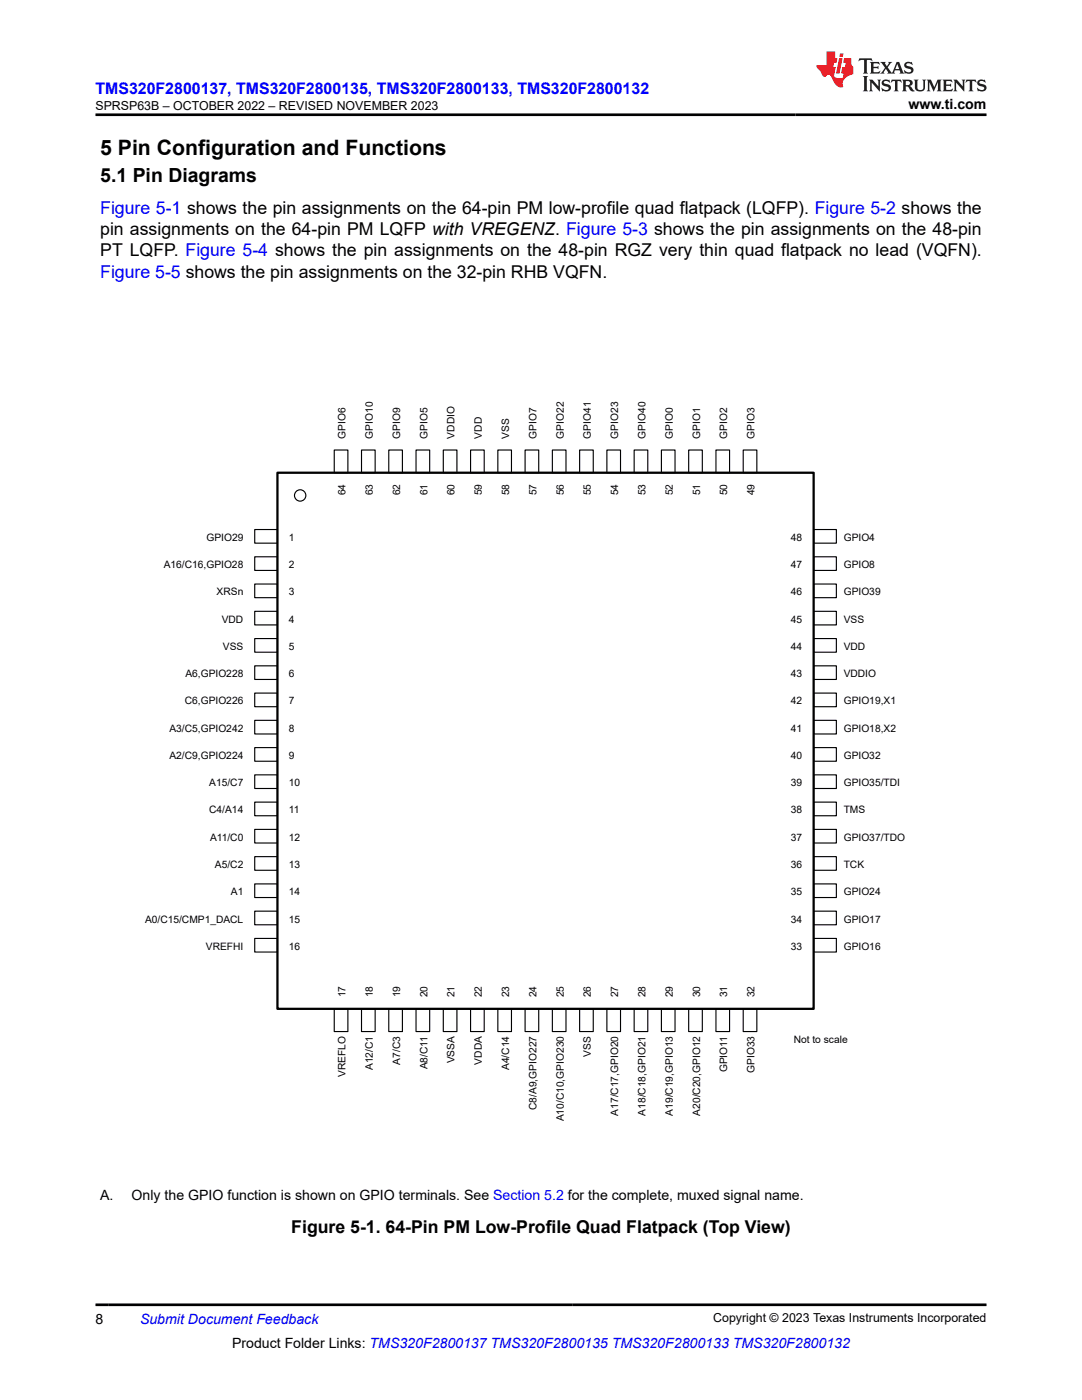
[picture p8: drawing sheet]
<svg xmlns="http://www.w3.org/2000/svg" width="216mm" height="279mm" viewBox="0 0 216 279" stroke-linecap="round" stroke-linejoin="round" font-family="sans-serif">
<defs><g id="words">
<text font-size="4.2" x="20" y="30.9">5 Pin Configuration and Functions</text>
<text font-size="3.9" x="20" y="36.3">5.1 Pin Diagrams</text>
<g font-size="3.5" fill="#00f">
<text x="20" y="42.7">Figure 5-1 shows the pin assignments on the 64-pin PM low-profile quad flatpack (LQFP). Figure 5-2 shows the</text>
<text x="20" y="55.4">Figure 5-5 shows the pin assignments on the 32-pin RHB VQFN.</text>
</g>
<g font-size="3.5">
<text x="20" y="46.9">pin assignments on the 64-pin PM LQFP with VREGENZ. Figure 5-3 shows the pin assignments on the 48-pin</text>
<text x="20" y="51.2">PT LQFP. Figure 5-4 shows the pin assignments on the 48-pin RGZ very thin quad flatpack no lead (VQFN).</text>
<text x="58.1" y="246">Figure 5-1. 64-Pin PM Low-Profile Quad Flatpack (Top View)</text>
</g>
<text font-size="3.2" fill="#00f" x="19" y="18.7">TMS320F2800137, TMS320F2800135, TMS320F2800133, TMS320F2800132</text>
<g font-size="2.8">
<text x="181.3" y="21.8">www.ti.com</text>
<text x="20" y="239.4">A.</text>
<text x="26.3" y="239.4">Only the GPIO function is shown on GPIO terminals. See Section 5.2 for the complete, muxed signal name.</text>
<text x="19" y="264.2">8</text>
<text x="46.3" y="269">Product Folder Links: TMS320F2800137 TMS320F2800135 TMS320F2800133 TMS320F2800132</text>
</g>
<text font-size="2.8" fill="#00f" x="27.9" y="264.2">Submit Document Feedback</text>
<g font-size="2.5">
<text x="19" y="21.9">SPRSP63B – OCTOBER 2022 – REVISED NOVEMBER 2023</text>
<text x="142.3" y="263.9">Copyright © 2023 Texas Instruments Incorporated</text>
</g>
<g font-size="2">
<text x="69" y="87.5" transform="rotate(-90 69 87.5)">GPIO6</text>
<text x="74.4" y="87.5" transform="rotate(-90 74.4 87.5)">GPIO10</text>
<text x="79.8" y="87.5" transform="rotate(-90 79.8 87.5)">GPIO9</text>
<text x="85.3" y="87.5" transform="rotate(-90 85.3 87.5)">GPIO5</text>
<text x="90.7" y="87.5" transform="rotate(-90 90.7 87.5)">VDDIO</text>
<text x="96.2" y="87.5" transform="rotate(-90 96.2 87.5)">VDD</text>
<text x="101.6" y="87.5" transform="rotate(-90 101.6 87.5)">VSS</text>
<text x="107" y="87.5" transform="rotate(-90 107 87.5)">GPIO7</text>
<text x="112.5" y="87.5" transform="rotate(-90 112.5 87.5)">GPIO22</text>
<text x="117.9" y="87.5" transform="rotate(-90 117.9 87.5)">GPIO41</text>
<text x="123.4" y="87.5" transform="rotate(-90 123.4 87.5)">GPIO23</text>
<text x="128.8" y="87.5" transform="rotate(-90 128.8 87.5)">GPIO40</text>
<text x="134.2" y="87.5" transform="rotate(-90 134.2 87.5)">GPIO0</text>
<text x="139.7" y="87.5" transform="rotate(-90 139.7 87.5)">GPIO1</text>
<text x="145.1" y="87.5" transform="rotate(-90 145.1 87.5)">GPIO2</text>
<text x="150.6" y="87.5" transform="rotate(-90 150.6 87.5)">GPIO3</text>
<text x="69" y="98.9" transform="rotate(-90 69 98.9)">64</text>
<text x="74.4" y="98.9" transform="rotate(-90 74.4 98.9)">63</text>
<text x="79.8" y="98.9" transform="rotate(-90 79.8 98.9)">62</text>
<text x="85.3" y="98.9" transform="rotate(-90 85.3 98.9)">61</text>
<text x="90.7" y="98.9" transform="rotate(-90 90.7 98.9)">60</text>
<text x="96.2" y="98.9" transform="rotate(-90 96.2 98.9)">59</text>
<text x="101.6" y="98.9" transform="rotate(-90 101.6 98.9)">58</text>
<text x="107" y="98.9" transform="rotate(-90 107 98.9)">57</text>
<text x="112.5" y="98.9" transform="rotate(-90 112.5 98.9)">56</text>
<text x="117.9" y="98.9" transform="rotate(-90 117.9 98.9)">55</text>
<text x="123.4" y="98.9" transform="rotate(-90 123.4 98.9)">54</text>
<text x="128.8" y="98.9" transform="rotate(-90 128.8 98.9)">53</text>
<text x="134.2" y="98.9" transform="rotate(-90 134.2 98.9)">52</text>
<text x="139.7" y="98.9" transform="rotate(-90 139.7 98.9)">51</text>
<text x="145.1" y="98.9" transform="rotate(-90 145.1 98.9)">50</text>
<text x="150.6" y="98.9" transform="rotate(-90 150.6 98.9)">49</text>
<text x="41.2" y="107.9">GPIO29</text>
<text x="57.6" y="107.9">1</text>
<text x="157.8" y="107.9">48</text>
<text x="168.4" y="107.9">GPIO4</text>
<text x="32.7" y="113.4">A16/C16,GPIO28</text>
<text x="57.6" y="113.4">2</text>
<text x="157.8" y="113.4">47</text>
<text x="168.4" y="113.4">GPIO8</text>
<text x="43.2" y="118.8">XRSn</text>
<text x="57.6" y="118.8">3</text>
<text x="157.8" y="118.8">46</text>
<text x="168.4" y="118.8">GPIO39</text>
<text x="44.3" y="124.3">VDD</text>
<text x="57.6" y="124.3">4</text>
<text x="157.8" y="124.3">45</text>
<text x="168.4" y="124.3">VSS</text>
<text x="44.5" y="129.7">VSS</text>
<text x="57.6" y="129.7">5</text>
<text x="157.8" y="129.7">44</text>
<text x="168.4" y="129.7">VDD</text>
<text x="37" y="135.1">A6,GPIO228</text>
<text x="57.6" y="135.1">6</text>
<text x="157.8" y="135.1">43</text>
<text x="168.4" y="135.1">VDDIO</text>
<text x="36.9" y="140.6">C6,GPIO226</text>
<text x="57.6" y="140.6">7</text>
<text x="157.8" y="140.6">42</text>
<text x="168.4" y="140.6">GPIO19,X1</text>
<text x="33.8" y="146">A3/C5,GPIO242</text>
<text x="57.6" y="146">8</text>
<text x="157.8" y="146">41</text>
<text x="168.4" y="146">GPIO18,X2</text>
<text x="33.8" y="151.5">A2/C9,GPIO224</text>
<text x="57.6" y="151.5">9</text>
<text x="157.8" y="151.5">40</text>
<text x="168.4" y="151.5">GPIO32</text>
<text x="41.8" y="156.9">A15/C7</text>
<text x="57.6" y="156.9">10</text>
<text x="157.8" y="156.9">39</text>
<text x="168.4" y="156.9">GPIO35/TDI</text>
<text x="41.8" y="162.3">C4/A14</text>
<text x="41.9" y="167.8">A11/C0</text>
<text x="57.6" y="162.3">11</text>
<text x="57.6" y="167.8">12</text>
<text x="157.8" y="162.3">38</text>
<text x="157.8" y="167.8">37</text>
<text x="168.4" y="162.3">TMS</text>
<text x="168.4" y="167.8">GPIO37/TDO</text>
<text x="42.9" y="173.2">A5/C2</text>
<text x="57.6" y="173.2">13</text>
<text x="157.8" y="173.2">36</text>
<text x="168.4" y="173.2">TCK</text>
<text x="46.1" y="178.7">A1</text>
<text x="57.6" y="178.7">14</text>
<text x="157.8" y="178.7">35</text>
<text x="168.4" y="178.7">GPIO24</text>
<text x="28.9" y="184.1">A0/C15/CMP1_DACL</text>
<text x="57.6" y="184.1">15</text>
<text x="157.8" y="184.1">34</text>
<text x="168.4" y="184.1">GPIO17</text>
<text x="41.1" y="189.5">VREFHI</text>
<text x="57.6" y="189.5">16</text>
<text x="157.8" y="189.5">33</text>
<text x="168.4" y="189.5">GPIO16</text>
<text x="69" y="199.1" transform="rotate(-90 69 199.1)">17</text>
<text x="74.4" y="199.1" transform="rotate(-90 74.4 199.1)">18</text>
<text x="79.8" y="199.1" transform="rotate(-90 79.8 199.1)">19</text>
<text x="85.3" y="199.1" transform="rotate(-90 85.3 199.1)">20</text>
<text x="90.7" y="199.1" transform="rotate(-90 90.7 199.1)">21</text>
<text x="96.2" y="199.1" transform="rotate(-90 96.2 199.1)">22</text>
<text x="101.6" y="199.1" transform="rotate(-90 101.6 199.1)">23</text>
<text x="107" y="199.1" transform="rotate(-90 107 199.1)">24</text>
<text x="112.5" y="199.1" transform="rotate(-90 112.5 199.1)">25</text>
<text x="117.9" y="199.1" transform="rotate(-90 117.9 199.1)">26</text>
<text x="123.4" y="199.1" transform="rotate(-90 123.4 199.1)">27</text>
<text x="128.8" y="199.1" transform="rotate(-90 128.8 199.1)">28</text>
<text x="134.2" y="199.1" transform="rotate(-90 134.2 199.1)">29</text>
<text x="139.7" y="199.1" transform="rotate(-90 139.7 199.1)">30</text>
<text x="145.1" y="199.1" transform="rotate(-90 145.1 199.1)">31</text>
<text x="150.6" y="199.1" transform="rotate(-90 150.6 199.1)">32</text>
<text x="158.4" y="208.1">Not to scale</text>
<text x="69" y="214.9" transform="rotate(-90 69 214.9)">VREFLO</text>
<text x="74.4" y="213.6" transform="rotate(-90 74.4 213.6)">A12/C1</text>
<text x="79.8" y="212.4" transform="rotate(-90 79.8 212.4)">A7/C3</text>
<text x="85.3" y="213.4" transform="rotate(-90 85.3 213.4)">A8/C11</text>
<text x="90.7" y="212.2" transform="rotate(-90 90.7 212.2)">VSSA</text>
<text x="96.2" y="212.4" transform="rotate(-90 96.2 212.4)">VDDA</text>
<text x="101.6" y="213.6" transform="rotate(-90 101.6 213.6)">A4/C14</text>
<text x="117.9" y="210.9" transform="rotate(-90 117.9 210.9)">VSS</text>
<text x="145.1" y="214" transform="rotate(-90 145.1 214)">GPIO11</text>
<text x="150.6" y="214.1" transform="rotate(-90 150.6 214.1)">GPIO33</text>
<text x="107" y="221.5" transform="rotate(-90 107 221.5)">C8/A9,GPIO227</text>
<text x="112.5" y="223.8" transform="rotate(-90 112.5 223.8)">A10/C10,GPIO230</text>
<text x="123.4" y="222.7" transform="rotate(-90 123.4 222.7)">A17/C17,GPIO20</text>
<text x="128.8" y="222.7" transform="rotate(-90 128.8 222.7)">A18/C18,GPIO21</text>
<text x="134.2" y="222.7" transform="rotate(-90 134.2 222.7)">A19/C19,GPIO13</text>
<text x="139.7" y="222.7" transform="rotate(-90 139.7 222.7)">A20/C20,GPIO12</text>
</g>
</g></defs>
<path d="M66.7 89.8h2.7v4.5h-2.7z" fill="none" stroke="#000" stroke-width=".23"/>
<path d="M66.7 201.3h2.7v4.6h-2.7z" fill="#fff"/>
<path d="M66.7 201.3h2.7v4.6h-2.7z" fill="none" stroke="#000" stroke-width=".23"/>
<path d="M50.8 105.7h4.6v2.7h-4.6z" fill="#fff"/>
<path d="M50.8 105.7h4.6v2.7h-4.6z" fill="none" stroke="#000" stroke-width=".23"/>
<path d="M162.4 105.7h4.5v2.7h-4.5z" fill="#fff"/>
<path d="M162.4 105.7h4.5v2.7h-4.5z" fill="none" stroke="#000" stroke-width=".23"/>
<path d="M72.1 89.8h2.8v4.5h-2.8z" fill="#fff"/>
<path d="M72.1 89.8h2.8v4.5h-2.8z" fill="none" stroke="#000" stroke-width=".23"/>
<path d="M72.1 201.3h2.8v4.6h-2.8z" fill="#fff"/>
<path d="M72.1 201.3h2.8v4.6h-2.8z" fill="none" stroke="#000" stroke-width=".23"/>
<path d="M50.8 111.1h4.6v2.7h-4.6z" fill="#fff"/>
<path d="M50.8 111.1h4.6v2.7h-4.6z" fill="none" stroke="#000" stroke-width=".23"/>
<path d="M162.4 111.1h4.5v2.7h-4.5z" fill="#fff"/>
<path d="M162.4 111.1h4.5v2.7h-4.5z" fill="none" stroke="#000" stroke-width=".23"/>
<path d="M77.6 89.8h2.7v4.5h-2.7z" fill="#fff"/>
<path d="M77.6 89.8h2.7v4.5h-2.7z" fill="none" stroke="#000" stroke-width=".23"/>
<path d="M77.6 201.3h2.7v4.6h-2.7z" fill="#fff"/>
<path d="M77.6 201.3h2.7v4.6h-2.7z" fill="none" stroke="#000" stroke-width=".23"/>
<path d="M50.8 116.6h4.6v2.7h-4.6z" fill="#fff"/>
<path d="M50.8 116.6h4.6v2.7h-4.6z" fill="none" stroke="#000" stroke-width=".23"/>
<path d="M162.4 116.6h4.5v2.7h-4.5z" fill="#fff"/>
<path d="M162.4 116.6h4.5v2.7h-4.5z" fill="none" stroke="#000" stroke-width=".23"/>
<path d="M83 89.8h2.7v4.5h-2.7z" fill="#fff"/>
<path d="M83 89.8h2.7v4.5h-2.7z" fill="none" stroke="#000" stroke-width=".23"/>
<path d="M83 201.3h2.7v4.6h-2.7z" fill="#fff"/>
<path d="M83 201.3h2.7v4.6h-2.7z" fill="none" stroke="#000" stroke-width=".23"/>
<path d="M50.8 122h4.6v2.7h-4.6z" fill="#fff"/>
<path d="M50.8 122h4.6v2.7h-4.6z" fill="none" stroke="#000" stroke-width=".23"/>
<path d="M162.4 122h4.5v2.7h-4.5z" fill="#fff"/>
<path d="M162.4 122h4.5v2.7h-4.5z" fill="none" stroke="#000" stroke-width=".23"/>
<path d="M88.5 89.8h2.7v4.5h-2.7z" fill="#fff"/>
<path d="M88.5 89.8h2.7v4.5h-2.7z" fill="none" stroke="#000" stroke-width=".23"/>
<path d="M88.5 201.3h2.7v4.6h-2.7z" fill="#fff"/>
<path d="M88.5 201.3h2.7v4.6h-2.7z" fill="none" stroke="#000" stroke-width=".23"/>
<path d="M50.8 127.4h4.6v2.8h-4.6z" fill="#fff"/>
<path d="M50.8 127.4h4.6v2.8h-4.6z" fill="none" stroke="#000" stroke-width=".23"/>
<path d="M162.4 127.4h4.5v2.8h-4.5z" fill="#fff"/>
<path d="M162.4 127.4h4.5v2.8h-4.5z" fill="none" stroke="#000" stroke-width=".23"/>
<path d="M93.9 89.8h2.7v4.5h-2.7z" fill="#fff"/>
<path d="M93.9 89.8h2.7v4.5h-2.7z" fill="none" stroke="#000" stroke-width=".23"/>
<path d="M93.9 201.3h2.7v4.6h-2.7z" fill="#fff"/>
<path d="M93.9 201.3h2.7v4.6h-2.7z" fill="none" stroke="#000" stroke-width=".23"/>
<path d="M50.8 132.9h4.6v2.7h-4.6z" fill="#fff"/>
<path d="M50.8 132.9h4.6v2.7h-4.6z" fill="none" stroke="#000" stroke-width=".23"/>
<path d="M162.4 132.9h4.5v2.7h-4.5z" fill="#fff"/>
<path d="M162.4 132.9h4.5v2.7h-4.5z" fill="none" stroke="#000" stroke-width=".23"/>
<path d="M99.3 89.8h2.8v4.5h-2.8z" fill="#fff"/>
<path d="M99.3 89.8h2.8v4.5h-2.8z" fill="none" stroke="#000" stroke-width=".23"/>
<path d="M99.3 201.3h2.8v4.6h-2.8z" fill="#fff"/>
<path d="M99.3 201.3h2.8v4.6h-2.8z" fill="none" stroke="#000" stroke-width=".23"/>
<path d="M50.8 138.3h4.6v2.7h-4.6z" fill="#fff"/>
<path d="M50.8 138.3h4.6v2.7h-4.6z" fill="none" stroke="#000" stroke-width=".23"/>
<path d="M162.4 138.3h4.5v2.7h-4.5z" fill="#fff"/>
<path d="M162.4 138.3h4.5v2.7h-4.5z" fill="none" stroke="#000" stroke-width=".23"/>
<path d="M104.8 89.8h2.7v4.5h-2.7z" fill="#fff"/>
<path d="M104.8 89.8h2.7v4.5h-2.7z" fill="none" stroke="#000" stroke-width=".23"/>
<path d="M104.8 201.3h2.7v4.6h-2.7z" fill="#fff"/>
<path d="M104.8 201.3h2.7v4.6h-2.7z" fill="none" stroke="#000" stroke-width=".23"/>
<path d="M50.8 143.8h4.6v2.7h-4.6z" fill="#fff"/>
<path d="M50.8 143.8h4.6v2.7h-4.6z" fill="none" stroke="#000" stroke-width=".23"/>
<path d="M162.4 143.8h4.5v2.7h-4.5z" fill="#fff"/>
<path d="M162.4 143.8h4.5v2.7h-4.5z" fill="none" stroke="#000" stroke-width=".23"/>
<path d="M110.2 89.8h2.7v4.5h-2.7z" fill="#fff"/>
<path d="M110.2 89.8h2.7v4.5h-2.7z" fill="none" stroke="#000" stroke-width=".23"/>
<path d="M110.2 201.3h2.7v4.6h-2.7z" fill="#fff"/>
<path d="M110.2 201.3h2.7v4.6h-2.7z" fill="none" stroke="#000" stroke-width=".23"/>
<path d="M50.8 149.2h4.6v2.7h-4.6z" fill="#fff"/>
<path d="M50.8 149.2h4.6v2.7h-4.6z" fill="none" stroke="#000" stroke-width=".23"/>
<path d="M162.4 149.2h4.5v2.7h-4.5z" fill="#fff"/>
<path d="M162.4 149.2h4.5v2.7h-4.5z" fill="none" stroke="#000" stroke-width=".23"/>
<path d="M115.7 89.8h2.7v4.5h-2.7z" fill="#fff"/>
<path d="M115.7 89.8h2.7v4.5h-2.7z" fill="none" stroke="#000" stroke-width=".23"/>
<path d="M115.7 201.3h2.7v4.6h-2.7z" fill="#fff"/>
<path d="M115.7 201.3h2.7v4.6h-2.7z" fill="none" stroke="#000" stroke-width=".23"/>
<path d="M50.8 154.6h4.6v2.8h-4.6z" fill="#fff"/>
<path d="M50.8 154.6h4.6v2.8h-4.6z" fill="none" stroke="#000" stroke-width=".23"/>
<path d="M162.4 154.6h4.5v2.8h-4.5z" fill="#fff"/>
<path d="M162.4 154.6h4.5v2.8h-4.5z" fill="none" stroke="#000" stroke-width=".23"/>
<path d="M121.1 89.8h2.7v4.5h-2.7z" fill="#fff"/>
<path d="M121.1 89.8h2.7v4.5h-2.7z" fill="none" stroke="#000" stroke-width=".23"/>
<path d="M121.1 201.3h2.7v4.6h-2.7z" fill="#fff"/>
<path d="M121.1 201.3h2.7v4.6h-2.7z" fill="none" stroke="#000" stroke-width=".23"/>
<path d="M50.8 160.1h4.6v2.7h-4.6z" fill="#fff"/>
<path d="M50.8 160.1h4.6v2.7h-4.6z" fill="none" stroke="#000" stroke-width=".23"/>
<path d="M162.4 160.1h4.5v2.7h-4.5z" fill="#fff"/>
<path d="M162.4 160.1h4.5v2.7h-4.5z" fill="none" stroke="#000" stroke-width=".23"/>
<path d="M126.5 89.8h2.8v4.5h-2.8z" fill="#fff"/>
<path d="M126.5 89.8h2.8v4.5h-2.8z" fill="none" stroke="#000" stroke-width=".23"/>
<path d="M126.5 201.3h2.8v4.6h-2.8z" fill="#fff"/>
<path d="M126.5 201.3h2.8v4.6h-2.8z" fill="none" stroke="#000" stroke-width=".23"/>
<path d="M50.8 165.5h4.6v2.7h-4.6z" fill="#fff"/>
<path d="M50.8 165.5h4.6v2.7h-4.6z" fill="none" stroke="#000" stroke-width=".23"/>
<path d="M162.4 165.5h4.5v2.7h-4.5z" fill="#fff"/>
<path d="M162.4 165.5h4.5v2.7h-4.5z" fill="none" stroke="#000" stroke-width=".23"/>
<path d="M132 89.8h2.7v4.5h-2.7z" fill="#fff"/>
<path d="M132 89.8h2.7v4.5h-2.7z" fill="none" stroke="#000" stroke-width=".23"/>
<path d="M132 201.3h2.7v4.6h-2.7z" fill="#fff"/>
<path d="M132 201.3h2.7v4.6h-2.7z" fill="none" stroke="#000" stroke-width=".23"/>
<path d="M50.8 171h4.6v2.7h-4.6z" fill="#fff"/>
<path d="M50.8 171h4.6v2.7h-4.6z" fill="none" stroke="#000" stroke-width=".23"/>
<path d="M162.4 171h4.5v2.7h-4.5z" fill="#fff"/>
<path d="M162.4 171h4.5v2.7h-4.5z" fill="none" stroke="#000" stroke-width=".23"/>
<path d="M137.4 89.8h2.7v4.5h-2.7z" fill="#fff"/>
<path d="M137.4 89.8h2.7v4.5h-2.7z" fill="none" stroke="#000" stroke-width=".23"/>
<path d="M137.4 201.3h2.7v4.6h-2.7z" fill="#fff"/>
<path d="M137.4 201.3h2.7v4.6h-2.7z" fill="none" stroke="#000" stroke-width=".23"/>
<path d="M50.8 176.4h4.6v2.7h-4.6z" fill="#fff"/>
<path d="M50.8 176.4h4.6v2.7h-4.6z" fill="none" stroke="#000" stroke-width=".23"/>
<path d="M162.4 176.4h4.5v2.7h-4.5z" fill="#fff"/>
<path d="M162.4 176.4h4.5v2.7h-4.5z" fill="none" stroke="#000" stroke-width=".23"/>
<path d="M142.9 89.8h2.7v4.5h-2.7z" fill="#fff"/>
<path d="M142.9 89.8h2.7v4.5h-2.7z" fill="none" stroke="#000" stroke-width=".23"/>
<path d="M142.9 201.3h2.7v4.6h-2.7z" fill="#fff"/>
<path d="M142.9 201.3h2.7v4.6h-2.7z" fill="none" stroke="#000" stroke-width=".23"/>
<path d="M50.8 181.8h4.6v2.8h-4.6z" fill="#fff"/>
<path d="M50.8 181.8h4.6v2.8h-4.6z" fill="none" stroke="#000" stroke-width=".23"/>
<path d="M162.4 181.8h4.5v2.8h-4.5z" fill="#fff"/>
<path d="M162.4 181.8h4.5v2.8h-4.5z" fill="none" stroke="#000" stroke-width=".23"/>
<path d="M148.3 89.8h2.7v4.5h-2.7z" fill="#fff"/>
<path d="M148.3 89.8h2.7v4.5h-2.7z" fill="none" stroke="#000" stroke-width=".23"/>
<path d="M148.3 201.3h2.7v4.6h-2.7z" fill="#fff"/>
<path d="M148.3 201.3h2.7v4.6h-2.7z" fill="none" stroke="#000" stroke-width=".23"/>
<path d="M50.8 187.3h4.6v2.7h-4.6z" fill="#fff"/>
<path d="M50.8 187.3h4.6v2.7h-4.6z" fill="none" stroke="#000" stroke-width=".23"/>
<path d="M162.4 187.3h4.5v2.7h-4.5z" fill="#fff"/>
<g fill="none" stroke="#000" stroke-width=".23">
<path d="M162.4 187.3h4.5v2.7h-4.5z"/>
<circle cx="59.9" cy="98.9" r="1.13"/>
</g>
<path d="M55.4 94.3h107v107h-107z" fill="none" stroke="#000" stroke-width=".45"/>
<path d="M171.5 11.6l-.2 .6 .5-.2h.6v.1v2.2l-.2 .4h1l-.2-.4v-2.2v-.1h.5l.5 .2-.1-.6zM173.6 12.4l.2 .3v1.6l-.2 .4h1.9l.1-.6a1.08 1.08 0 0 1-1.3 .2v-.7h.6l.4 .2v-.7l-.4 .2h-.6v-.5l.2-.2a1 1 0 0 1 1 .3l-.1-.5zM175.7 12.4l.9 1.1-1 1.2h.9l-.2-.2 .5-.8 .4 .8-.2 .2h1.6l-.2-.2 .2-.5h.9l.1 .5-.1 .2h.9l-.2-.4-.8-1.9h-.5l-.9 2.1-.9-1.1 .9-1h-.8l.2 .2-.4 .6-.4-.6 .2-.2zM179 12.8l.4 1h-.7zM180.7 12.5a.65 .65 0 0 0-.2 .7 .65 .65 0 0 0 .6 .5l.6 .1 .1 .3a.79 .79 0 0 1-.7 .4 .79 .79 0 0 1-.7-.5l.1 .7 .2-.1a.93 .93 0 0 0 1.1 0 .93 .93 0 0 0 .4-.9 1.46 1.46 0 0 0-1.2-.6l-.1-.3a1.09 1.09 0 0 1 1.2 .2l-.2-.6-.1 .1-.5-.2zM172.2 15.2l.2 .4v2.2l-.2 .4h1l-.2-.4v-2.2l.2-.4zM173.4 15.9l.2 .4v1.5l-.2 .4h.8l-.3-.4 .1-1.3 1.6 1.8v-2l.2-.4h-.7l.1 .2 .1 1.1-1.2-1.3zM176.2 16a.65 .65 0 0 0-.2 .8 .65 .65 0 0 0 .6 .4l.6 .2 .1 .2a.79 .79 0 0 1-.7 .4 .79 .79 0 0 1-.7-.5l.1 .7 .2-.1a.93 .93 0 0 0 1.1 .1 .93 .93 0 0 0 .4-1 1.46 1.46 0 0 0-1.2-.5l-.1-.4a1.09 1.09 0 0 1 1.2 .2l-.1-.6-.2 .1-.5-.1zM177.9 15.9l-.1 .6a.63 .63 0 0 1 .8-.3v1.6l-.3 .4h1l-.2-.4v-1.6a.66 .66 0 0 1 .8 .3l-.1-.6zM180 15.9l.2 .4v1.5l-.2 .4h1l-.2-.2-.1-.7h.5l.1 .2a.79 .79 0 0 0 1.2 .6l-1-.9a.61 .61 0 0 0 .6-.6 .61 .61 0 0 0-.5-.7zM180.8 16.2h.1a.47 .47 0 0 1 .5 .1 .47 .47 0 0 1 .1 .5l-.1 .1-.7 .1zM182.3 15.9l.2 .2a2.27 2.27 0 0 0 .4 2 1.04 1.04 0 0 0 1.7-.7v-1.3l.2-.2h-.8l.2 .4v1.1a.6 .6 0 0 1-.6 .6 .6 .6 0 0 1-.6-.6v-1.1l.3-.4zM184.9 15.9l.2 .4v1.5l-.2 .4h.8l-.3-.4v-1.4l.9 1.9 .9-1.9v1.4l-.3 .4h1l-.2-.4v-1.5l.2-.4h-.8l-.7 1.5-.6-1.5zM188.1 15.9l.2 .4v1.5l-.2 .4h1.9l.1-.6a1.09 1.09 0 0 1-1.3 .2v-.7h.6l.4 .2v-.6l-.4 .2h-.6v-.6l.2-.1a1.01 1.01 0 0 1 1 .3l-.1-.6zM190.2 15.9l.3 .4v1.5l-.3 .4h.8l-.2-.4v-1.3l1.6 1.8v-2l.2-.4h-.7l.2 .2v1.1l-1.2-1.3zM192.8 15.9l-.1 .6a.63 .63 0 0 1 .8-.3v1.6l-.3 .4h1l-.2-.4v-1.6a.66 .66 0 0 1 .8 .3l-.1-.6zM195.2 16a.65 .65 0 0 0-.2 .8 .65 .65 0 0 0 .6 .4l.6 .2 .2 .2a.79 .79 0 0 1-.7 .4 .79 .79 0 0 1-.7-.5l.1 .7 .2-.1a.93 .93 0 0 0 1 .1 .93 .93 0 0 0 .5-1 1.46 1.46 0 0 0-1.3-.5v-.4a1.09 1.09 0 0 1 1.2 .2l-.2-.6-.2 .1-.5-.1z" fill="#231f20"/>
<path d="M164.9 10.3v2.7h-2l.1 .4 .8 1a.95 .95 0 0 0 1 .9 .59 .59 0 0 1 .5-.4 .59 .59 0 0 1 .5 .3l.4 .8a1.59 1.59 0 0 0 2.1 1.4 1.61 1.61 0 0 1 1-2.3l1-.3-.1-1.5a1.59 1.59 0 0 1-.3-1.7h-1.5l-.2 .9h.6l-.2 .9h-.5l-.2 .9v.3l.4 .1-.1 .9h-.7a.73 .73 0 0 1-1-.7l.3-1.5h-.5l.1-.9h.5l.2-.9h-.5v-1.3zM167.4 11.6l-.6 3.1h.7l.6-3.1zM167.6 10.7l-.1 .6h.7l.1-.6z" fill="#ed1c24"/>
<path d="M19 22.9h177.8M19 260.4h177.8" fill="none" stroke="#000" stroke-width=".53"/>
<use href="#words"/>
</svg>
